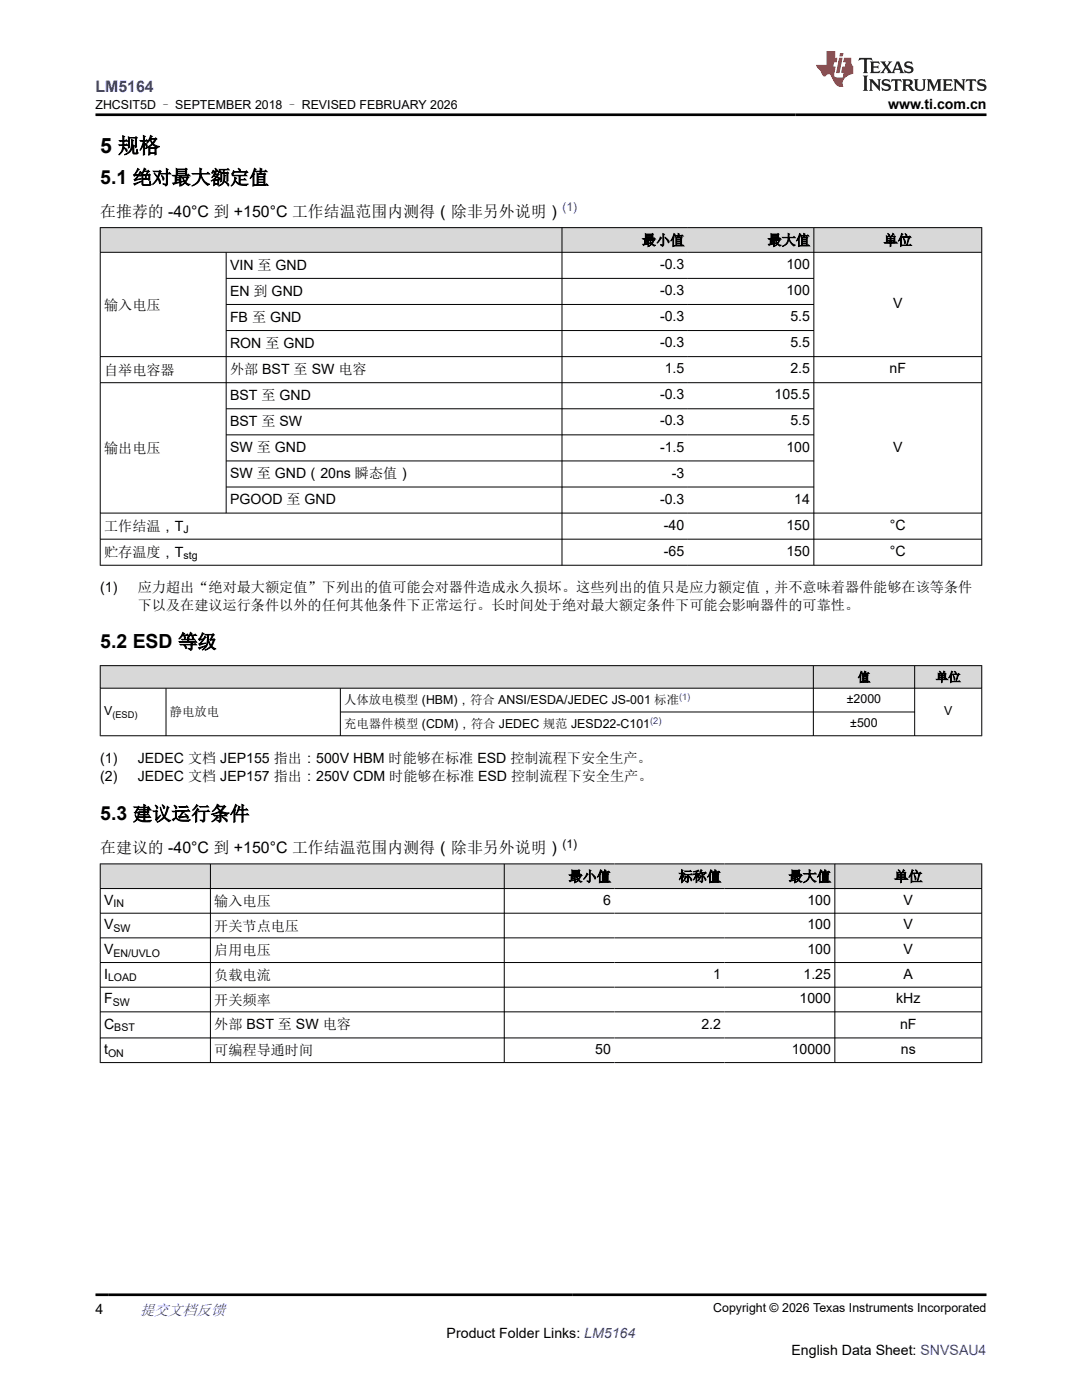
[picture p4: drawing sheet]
<svg xmlns="http://www.w3.org/2000/svg" width="216mm" height="279mm" viewBox="0 0 216 279" stroke-linecap="round" stroke-linejoin="round" font-family="sans-serif">
<defs><g id="words">
<text font-size="4.2" x="20" y="30.5">5 规格</text>
<g font-size="3.9">
<text x="20" y="36.7">5.1 绝对最大额定值</text>
<text x="20" y="129.4">5.2 ESD 等级</text>
<text x="20" y="163.7">5.3 建议运行条件</text>
</g>
<text font-size="3.2" fill="#00f" x="19" y="18.3">LM5164</text>
<g font-size="3.2">
<text x="20" y="43.2">在推荐的 -40°C 到 +150°C 工作结温范围内测得（除非另外说明）</text>
<text x="20" y="170.2">在建议的 -40°C 到 +150°C 工作结温范围内测得（除非另外说明）</text>
</g>
<text font-size="3" fill="#00f" x="27.9" y="262.4">提交文档反馈</text>
<g font-size="2.8">
<text x="177.2" y="21.7">www.ti.com.cn</text>
<text x="45.9" y="53.8">VIN 至 GND</text>
<text x="128.1" y="48.9">最小值</text>
<text x="131.7" y="53.7">-0.3</text>
<text x="153.2" y="48.9">最大值</text>
<text x="156.9" y="53.7">100</text>
<text x="176.3" y="48.9">单位</text>
<text x="45.9" y="59">EN 到 GND</text>
<text x="131.7" y="58.9">-0.3</text>
<text x="156.9" y="58.9">100</text>
<text x="20.8" y="61.8">输入电压</text>
<text x="45.9" y="64.2">FB 至 GND</text>
<text x="131.7" y="64.1">-0.3</text>
<text x="157.7" y="64.1">5.5</text>
<text x="178.2" y="61.5">V</text>
<text x="45.9" y="69.4">RON 至 GND</text>
<text x="131.7" y="69.3">-0.3</text>
<text x="157.7" y="69.3">5.5</text>
<text x="20.8" y="74.8">自举电容器</text>
<text x="45.9" y="74.6">外部 BST 至 SW 电容</text>
<text x="132.6" y="74.5">1.5</text>
<text x="157.7" y="74.5">2.5</text>
<text x="177.5" y="74.5">nF</text>
<text x="45.9" y="79.9">BST 至 GND</text>
<text x="131.7" y="79.7">-0.3</text>
<text x="154.6" y="79.7">105.5</text>
<text x="45.9" y="85.1">BST 至 SW</text>
<text x="131.7" y="84.9">-0.3</text>
<text x="157.7" y="84.9">5.5</text>
<text x="20.8" y="90.4">输出电压</text>
<text x="45.9" y="90.3">SW 至 GND</text>
<text x="45.9" y="95.5">SW 至 GND（20ns 瞬态值）</text>
<text x="131.7" y="90.1">-1.5</text>
<text x="134.1" y="95.3">-3</text>
<text x="156.9" y="90.1">100</text>
<text x="178.2" y="90.1">V</text>
<text x="45.9" y="100.7">PGOOD 至 GND</text>
<text x="131.7" y="100.5">-0.3</text>
<text x="158.5" y="100.5">14</text>
<text x="20.8" y="105.9">工作结温，T</text>
<text x="132.5" y="105.7">-40</text>
<text x="156.9" y="105.7">150</text>
<text x="177.6" y="105.7">°C</text>
<text x="20.8" y="111.1">贮存温度，T</text>
<text x="132.5" y="110.9">-65</text>
<text x="156.9" y="110.9">150</text>
<text x="177.6" y="110.9">°C</text>
<text x="20" y="118.2">(1)</text>
<text x="27.5" y="118.2">应力超出“绝对最大额定值”下列出的值可能会对器件造成永久损坏。这些列出的值只是应力额定值，并不意味着器件能够在该等条件</text>
<text x="27.5" y="121.8">下以及在建议运行条件以外的任何其他条件下正常运行。长时间处于绝对最大额定条件下可能会影响器件的可靠性。</text>
<text x="20" y="152.2">(1)</text>
<text x="20" y="155.9">(2)</text>
<text x="27.5" y="152.2">JEDEC 文档 JEP155 指出：500V HBM 时能够在标准 ESD 控制流程下安全生产。</text>
<text x="27.5" y="155.9">JEDEC 文档 JEP157 指出：250V CDM 时能够在标准 ESD 控制流程下安全生产。</text>
<text x="113.4" y="175.9">最小值</text>
<text x="135.4" y="175.9">标称值</text>
<text x="157.3" y="175.9">最大值</text>
<text x="178.4" y="175.9">单位</text>
<text x="20.8" y="180.5">V</text>
<text x="20.8" y="185.4">V</text>
<text x="42.8" y="180.8">输入电压</text>
<text x="42.8" y="185.7">开关节点电压</text>
<text x="120.3" y="180.5">6</text>
<text x="161.1" y="180.5">100</text>
<text x="161.1" y="185.4">100</text>
<text x="180.3" y="180.5">V</text>
<text x="180.3" y="185.4">V</text>
<text x="20.8" y="190.4">V</text>
<text x="42.8" y="190.6">启用电压</text>
<text x="161.1" y="190.4">100</text>
<text x="180.3" y="190.4">V</text>
<text x="20.8" y="195.3">I</text>
<text x="42.8" y="195.6">负载电流</text>
<text x="142.3" y="195.3">1</text>
<text x="160.3" y="195.3">1.25</text>
<text x="180.3" y="195.3">A</text>
<text x="20.8" y="200.2">F</text>
<text x="42.8" y="200.5">开关频率</text>
<text x="159.5" y="200.2">1000</text>
<text x="178.8" y="200.2">kHz</text>
<text x="20.8" y="205.3">C</text>
<text x="42.8" y="205.4">外部 BST 至 SW 电容</text>
<text x="140" y="205.3">2.2</text>
<text x="179.6" y="205.3">nF</text>
<text x="20.8" y="210.3">t</text>
<text x="42.8" y="210.6">可编程导通时间</text>
<text x="118.8" y="210.3">50</text>
<text x="158" y="210.3">10000</text>
<text x="179.8" y="210.3">ns</text>
<text x="19" y="262.1">4</text>
<text x="89.1" y="266.9">Product Folder Links: LM5164</text>
<text x="157.9" y="270.3">English Data Sheet: SNVSAU4</text>
</g>
<g font-size="2.5">
<text x="19" y="21.8">ZHCSIT5D – SEPTEMBER 2018 – REVISED FEBRUARY 2026</text>
<text x="171.2" y="136">值</text>
<text x="186.7" y="136">单位</text>
<text x="20.8" y="142.7">V</text>
<text x="33.9" y="143">静电放电</text>
<text x="68.7" y="140.5">人体放电模型 (HBM)，符合 ANSI/ESDA/JEDEC JS-001 标准</text>
<text x="169" y="140.4">±2000</text>
<text x="188.4" y="142.7">V</text>
<text x="68.7" y="145.2">充电器件模型 (CDM)，符合 JEDEC 规范 JESD22-C101</text>
<text x="169.7" y="145.1">±500</text>
<text x="142.3" y="261.8">Copyright © 2026 Texas Instruments Incorporated</text>
</g>
<text font-size="2.4" fill="#00f" x="112.2" y="42.2">(1)</text>
<text font-size="2.4" x="112.2" y="169.1">(1)</text>
<g font-size="2.1">
<text x="36.6" y="106.4">J</text>
<text x="36.6" y="111.6">stg</text>
<text x="22.6" y="181.1">IN</text>
<text x="22.6" y="186">SW</text>
<text x="22.6" y="190.9">EN/UVLO</text>
<text x="21.6" y="195.8">LOAD</text>
<text x="22.5" y="200.8">SW</text>
<text x="22.8" y="205.8">BST</text>
<text x="21.6" y="210.9">ON</text>
</g>
<text font-size="1.9" x="22.4" y="143.2">(ESD)</text>
<g font-size="1.9" fill="#00f">
<text x="135.5" y="139.7">(1)</text>
<text x="129.7" y="144.4">(2)</text>
</g>
</g></defs>
<g fill="#d8d8d8">
<path d="M20 45.4h175.9v5h-175.9z" fill-rule="evenodd"/>
<path d="M20.1 45.5h92v4.8h-92z" fill-rule="evenodd"/>
<path d="M112.2 45.5h25.1v4.8h-25.1z" fill-rule="evenodd"/>
<path d="M137.3 45.5h25v4.8h-25z" fill-rule="evenodd"/>
<path d="M162.5 45.5h33.3v4.8h-33.3z" fill-rule="evenodd"/>
</g>
<g fill="none" stroke="#000" stroke-width=".2">
<path d="M19.9 45.4h176.1M19.9 50.4h176.1M20 45.4v67.5M45.1 50.4v52.1M45.1 55.6h117.4M112.1 45.4v67.5M162.4 45.4v67.5M195.9 45.4v67.5M19.9 71.2h176.1M19.9 76.4h176.1M45.1 60.8h117.4M45.1 66h117.4"/>
<path d="M45.1 81.6h117.4M45.1 86.8h117.4M45.1 92h117.4M45.1 97.2h117.4M19.9 102.4h176.1M19.9 107.6h176.1M19.9 112.8h176.1"/>
</g>
<g fill="#d8d8d8">
<path d="M20 132.8h175.9v4.5h-175.9z" fill-rule="evenodd"/>
<path d="M20.1 132.9h142.1v4.4h-142.1z" fill-rule="evenodd"/>
<path d="M162.4 132.9h20v4.4h-20z" fill-rule="evenodd"/>
<path d="M182.6 132.9h13.2v4.4h-13.2z" fill-rule="evenodd"/>
</g>
<path d="M19.9 132.8h176.1M19.9 137.3h176.1M20 132.8v14.1M33.1 137.3v9.6M67.9 137.3v9.6M162.3 132.8v14.1M182.5 132.8v14.1M195.9 132.8v14.1M19.9 146.8h176.1M67.9 142.1h114.7" fill="none" stroke="#000" stroke-width=".2"/>
<g fill="#d8d8d8">
<path d="M20 172.4h175.9v4.9h-175.9z" fill-rule="evenodd"/>
<path d="M20.1 172.5h21.8v4.8h-21.8z" fill-rule="evenodd"/>
<path d="M42 172.5h58.6v4.8h-58.6z" fill-rule="evenodd"/>
<path d="M100.7 172.5h21.9v4.8h-21.9z" fill-rule="evenodd"/>
<path d="M122.6 172.5h22v4.8h-22z" fill-rule="evenodd"/>
<path d="M144.6 172.5h21.9v4.8h-21.9z" fill-rule="evenodd"/>
<path d="M166.6 172.5h29.2v4.8h-29.2z" fill-rule="evenodd"/>
</g>
<g fill="none" stroke="#000" stroke-width=".2">
<path d="M19.9 172.4h176.1M19.9 177.3h176.1M20 172.3v39.8M42 172.3v39.8M100.6 172.3v39.8M166.6 172.3v39.8M195.9 172.3v39.8M19.9 182.3h176.1M19.9 187.2h176.1M19.9 192.1h176.1M19.9 197h176.1M19.9 201.9h176.1"/>
<path d="M19.9 207.1h176.1M19.9 212.1h176.1"/>
</g>
<path d="M171.5 11.6l-.2 .5 .5-.2h.6v.1v2.2l-.2 .4h1l-.2-.4v-2.2v-.1h.5l.6 .2-.2-.5zM173.6 12.3l.2 .4v1.5l-.2 .4h1.9l.1-.6a1.08 1.08 0 0 1-1.3 .2v-.7h.6l.4 .2v-.7l-.4 .2h-.6v-.5l.2-.2a1 1 0 0 1 1 .3l-.1-.5zM175.7 12.3l.9 1.1-1 1.2h.9l-.2-.2 .5-.8 .4 .8-.2 .2h1.6l-.2-.2 .2-.5h.9l.1 .5-.1 .2h.9l-.2-.3-.8-2h-.5l-.9 2.2-.9-1.1 .9-1.1h-.8l.2 .2-.4 .6-.4-.6 .2-.2zM179 12.7l.4 1h-.7zM180.7 12.4a.65 .65 0 0 0-.2 .7 .65 .65 0 0 0 .6 .5l.6 .1 .1 .3a.79 .79 0 0 1-.7 .4 .79 .79 0 0 1-.7-.5l.1 .7 .2-.1a.93 .93 0 0 0 1.1 .1 .93 .93 0 0 0 .4-1 1.46 1.46 0 0 0-1.2-.6l-.1-.3a1.09 1.09 0 0 1 1.2 .2l-.2-.6-.1 .1-.5-.2zM172.2 15.1l.2 .4v2.2l-.2 .4h1l-.2-.4v-2.2l.2-.4zM173.4 15.8l.2 .4v1.5l-.2 .4h.8l-.3-.4 .1-1.3 1.6 1.8v-2l.2-.4h-.7l.1 .2 .1 1.1-1.2-1.3zM176.2 15.9a.65 .65 0 0 0-.2 .8 .65 .65 0 0 0 .6 .4l.6 .2 .1 .2a.79 .79 0 0 1-.7 .4 .79 .79 0 0 1-.7-.5l.1 .7 .2-.1a.93 .93 0 0 0 1.1 .1 .93 .93 0 0 0 .4-.9 1.46 1.46 0 0 0-1.2-.6l-.1-.4a1.09 1.09 0 0 1 1.2 .2l-.1-.6-.2 .1-.5-.1zM177.9 15.8l-.1 .6a.63 .63 0 0 1 .8-.3v1.6l-.3 .4h1l-.2-.4v-1.6a.66 .66 0 0 1 .8 .3l-.1-.6zM180 15.8l.2 .4v1.5l-.2 .4h1l-.2-.2-.1-.7h.5l.1 .2a.79 .79 0 0 0 1.2 .6l-1-.9a.61 .61 0 0 0 .6-.6 .61 .61 0 0 0-.5-.7zM180.8 16.1h.1a.47 .47 0 0 1 .5 .1 .47 .47 0 0 1 .1 .5l-.1 .1-.7 .1zM182.3 15.8l.2 .2a2.27 2.27 0 0 0 .4 2 1.04 1.04 0 0 0 1.7-.7v-1.3l.2-.2h-.8l.2 .4v1.1a.6 .6 0 0 1-.6 .6 .6 .6 0 0 1-.6-.6v-1.1l.3-.4zM184.9 15.8l.2 .4v1.5l-.2 .4h.8l-.3-.4v-1.4l.9 1.9 .9-1.9v1.4l-.3 .4h1l-.2-.4v-1.5l.2-.4h-.8l-.7 1.5-.6-1.5zM188.1 15.8l.2 .4v1.5l-.2 .4h1.9l.1-.6a1.09 1.09 0 0 1-1.3 .2v-.7h.6l.4 .2v-.6l-.4 .2h-.6v-.6l.2-.1a1.01 1.01 0 0 1 1 .3l-.1-.6zM190.2 15.8l.3 .4v1.5l-.3 .4h.8l-.2-.4v-1.3l1.6 1.8v-2l.2-.4h-.7l.2 .2v1.1l-1.2-1.3zM192.8 15.8l-.1 .6a.63 .63 0 0 1 .8-.3v1.6l-.3 .4h1l-.2-.4v-1.6a.66 .66 0 0 1 .8 .3l-.1-.6zM195.2 15.9a.65 .65 0 0 0-.2 .8 .65 .65 0 0 0 .6 .4l.6 .2 .2 .2a.79 .79 0 0 1-.7 .4 .79 .79 0 0 1-.7-.5l.1 .7 .2-.1a.93 .93 0 0 0 1 .1 .93 .93 0 0 0 .5-.9 1.46 1.46 0 0 0-1.3-.6v-.4a1.09 1.09 0 0 1 1.2 .2l-.2-.6-.2 .1-.5-.1z" fill="#231f20"/>
<path d="M164.9 10.2v2.8h-2l.1 .3 .8 1a.95 .95 0 0 0 1 .9 .59 .59 0 0 1 .5-.4 .59 .59 0 0 1 .5 .4l.4 .7a1.59 1.59 0 0 0 2.1 1.4 1.61 1.61 0 0 1 1-2.3l1-.3-.1-1.5a1.59 1.59 0 0 1-.3-1.7h-1.5l-.2 .9h.6l-.2 .9h-.5l-.2 1v.2l.4 .1-.1 .9h-.7a.73 .73 0 0 1-1-.7l.3-1.5h-.5l.1-.9h.5l.2-.9h-.5v-1.3zM167.4 11.5l-.6 3.1h.7l.6-3.1zM167.6 10.6l-.1 .6h.7l.1-.6z" fill="#ed1c24"/>
<path d="M19 22.9h177.8M19 258.4h177.8" fill="none" stroke="#000" stroke-width=".53"/>
<use href="#words"/>
</svg>
